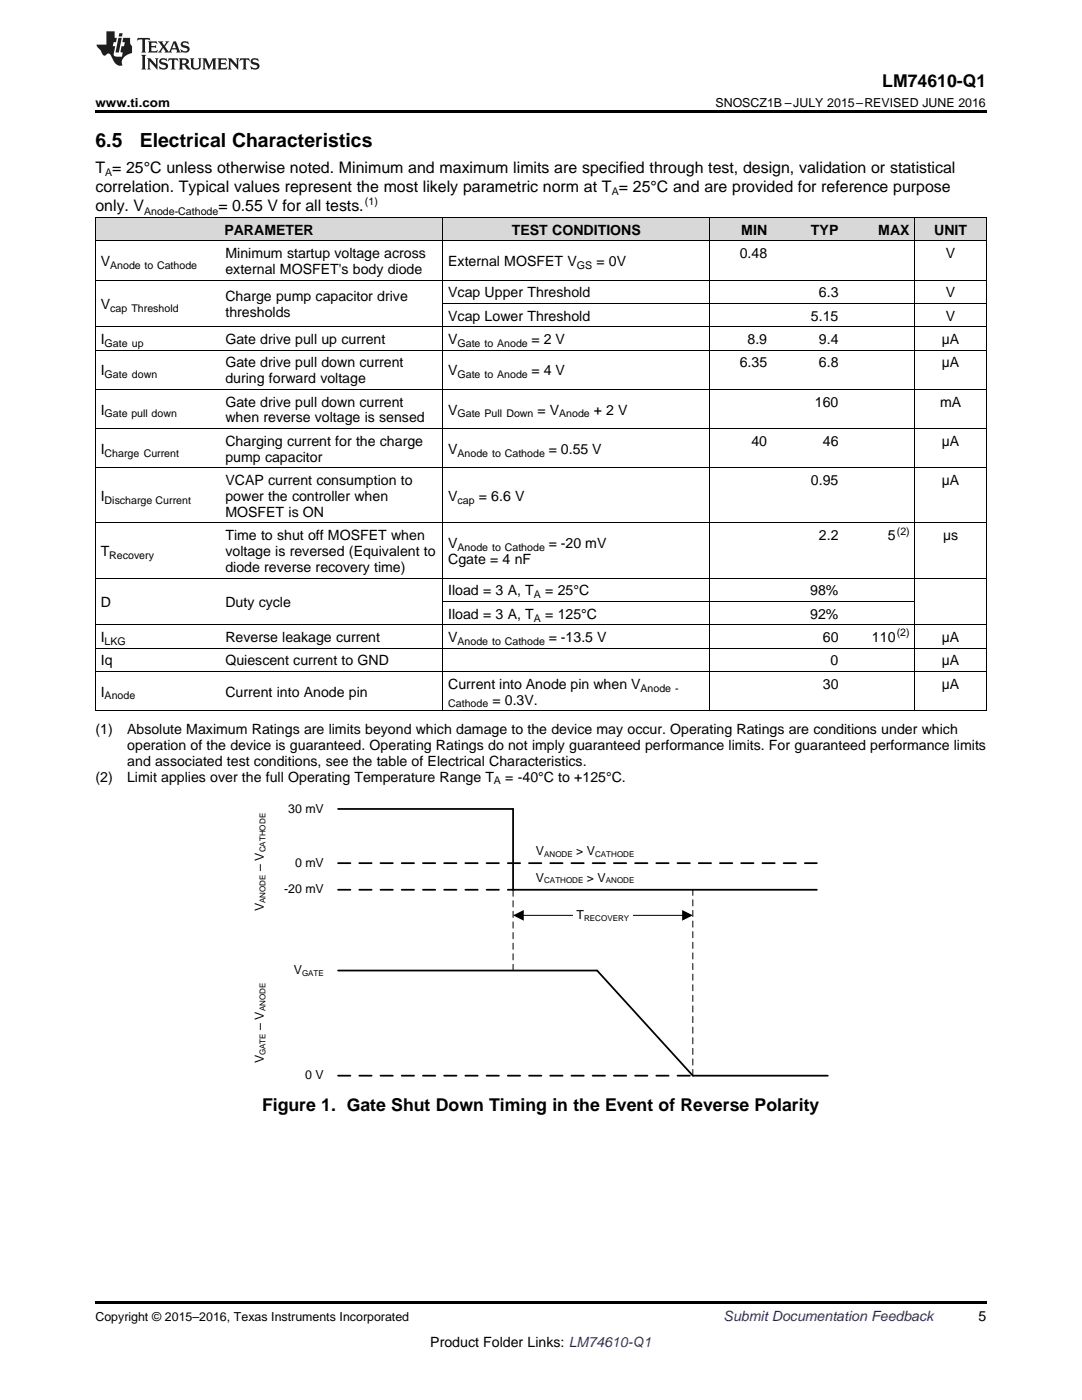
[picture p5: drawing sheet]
<svg xmlns="http://www.w3.org/2000/svg" width="216mm" height="279mm" viewBox="0 0 216 279" stroke-linecap="round" stroke-linejoin="round" font-family="sans-serif">
<defs><g id="words">
<g font-size="3.9">
<text x="19" y="29.3">6.5</text>
<text x="27.9" y="29.3">Electrical Characteristics</text>
</g>
<g font-size="3.5">
<text x="176" y="17.3">LM74610-Q1</text>
<text x="52.3" y="221.8">Figure 1. Gate Shut Down Timing in the Event of Reverse Polarity</text>
</g>
<g font-size="3.2">
<text x="19" y="34.4">T = 25°C unless otherwise noted. Minimum and maximum limits are specified through test, design, validation or statistical</text>
<text x="19" y="38.3">correlation. Typical values represent the most likely parametric norm at T = 25°C and are provided for reference purpose</text>
<text x="19" y="42.2">only. V</text>
<text x="43.6" y="42.2">= 0.55 V for all tests.</text>
</g>
<g font-size="2.8">
<text x="44.8" y="46.8">PARAMETER</text>
<text x="102.1" y="46.8">TEST CONDITIONS</text>
<text x="147.9" y="46.8">MIN</text>
<text x="161.8" y="46.8">TYP</text>
<text x="175.3" y="46.8">MAX</text>
<text x="186.4" y="46.8">UNIT</text>
<text x="20.1" y="53.1">V</text>
<text x="45" y="51.5">Minimum startup voltage across</text>
<text x="89.4" y="53.1">External MOSFET V</text>
<text x="119" y="53.1">= 0V</text>
<text x="147.6" y="51.5">0.48</text>
<text x="188.7" y="51.5">V</text>
<text x="45" y="54.7">external MOSFET's body diode</text>
<text x="89.4" y="59.3">Vcap Upper Threshold</text>
<text x="163.4" y="59.3">6.3</text>
<text x="188.7" y="59.3">V</text>
<text x="20.1" y="61.7">V</text>
<text x="45" y="60.1">Charge pump capacitor drive</text>
<text x="45" y="63.3">thresholds</text>
<text x="89.4" y="64">Vcap Lower Threshold</text>
<text x="161.8" y="64">5.15</text>
<text x="188.7" y="64">V</text>
<text x="20.1" y="68.7">I</text>
<text x="45" y="68.7">Gate drive pull up current</text>
<text x="89.4" y="68.7">V</text>
<text x="106.1" y="68.7">= 2 V</text>
<text x="149.2" y="68.7">8.9</text>
<text x="163.4" y="68.7">9.4</text>
<text x="187.9" y="68.7">µA</text>
<text x="20.1" y="74.9">I</text>
<text x="45" y="73.3">Gate drive pull down current</text>
<text x="45" y="76.5">during forward voltage</text>
<text x="89.4" y="74.9">V</text>
<text x="106.1" y="74.9">= 4 V</text>
<text x="147.6" y="73.3">6.35</text>
<text x="163.4" y="73.3">6.8</text>
<text x="187.9" y="73.3">µA</text>
<text x="20.1" y="82.7">I</text>
<text x="45" y="81.1">Gate drive pull down current</text>
<text x="89.4" y="82.7">V</text>
<text x="107.2" y="82.7">= V</text>
<text x="118.5" y="82.7">+ 2 V</text>
<text x="162.6" y="81.1">160</text>
<text x="187.6" y="81.1">mA</text>
<text x="45" y="84.3">when reverse voltage is sensed</text>
<text x="45" y="89">Charging current for the charge</text>
<text x="149.9" y="89">40</text>
<text x="164.2" y="89">46</text>
<text x="187.9" y="89">µA</text>
<text x="20.1" y="90.6">I</text>
<text x="45" y="92.1">pump capacitor</text>
<text x="89.4" y="90.6">V</text>
<text x="109.5" y="90.6">= 0.55 V</text>
<text x="20.1" y="100">I</text>
<text x="45" y="96.8">VCAP current consumption to</text>
<text x="45" y="100">power the controller when</text>
<text x="89.4" y="100">V</text>
<text x="95.5" y="100">= 6.6 V</text>
<text x="161.8" y="96.8">0.95</text>
<text x="187.9" y="96.8">µA</text>
<text x="45" y="103.2">MOSFET is ON</text>
<text x="45" y="107.8">Time to shut off MOSFET when</text>
<text x="163.4" y="107.8">2.2</text>
<text x="177.1" y="107.8">5</text>
<text x="188.2" y="107.8">µs</text>
<text x="20.1" y="111">T</text>
<text x="45" y="111">voltage is reversed (Equivalent to</text>
<text x="89.4" y="109.4">V</text>
<text x="89.4" y="112.6">Cgate = 4 nF</text>
<text x="109.5" y="109.4">= -20 mV</text>
<text x="45" y="114.2">diode reverse recovery time)</text>
<text x="89.4" y="118.8">Iload = 3 A, T</text>
<text x="108.8" y="118.8">= 25°C</text>
<text x="161.7" y="118.8">98%</text>
<text x="20.1" y="121.1">D</text>
<text x="45" y="121.1">Duty cycle</text>
<text x="89.4" y="123.5">Iload = 3 A, T</text>
<text x="108.8" y="123.5">= 125°C</text>
<text x="161.7" y="123.5">92%</text>
<text x="20.1" y="128.1">I</text>
<text x="45" y="128.1">Reverse leakage current</text>
<text x="89.4" y="128.1">V</text>
<text x="109.5" y="128.1">= -13.5 V</text>
<text x="164.2" y="128.1">60</text>
<text x="174" y="128.1">110</text>
<text x="187.9" y="128.1">µA</text>
<text x="20.1" y="132.8">Iq</text>
<text x="45" y="132.8">Quiescent current to GND</text>
<text x="89.4" y="137.4">Current into Anode pin when V</text>
<text x="164.2" y="137.4">30</text>
<text x="165.7" y="132.8">0</text>
<text x="187.9" y="132.8">µA</text>
<text x="187.9" y="137.4">µA</text>
<text x="20.1" y="139">I</text>
<text x="45" y="139">Current into Anode pin</text>
<text x="98.2" y="140.6">= 0.3V.</text>
<text x="19" y="146.5">(1)</text>
<text x="25.4" y="146.5">Absolute Maximum Ratings are limits beyond which damage to the device may occur. Operating Ratings are conditions under which</text>
<text x="25.4" y="149.6">operation of the device is guaranteed. Operating Ratings do not imply guaranteed performance limits. For guaranteed performance limits</text>
<text x="19" y="156">(2)</text>
<text x="25.4" y="156">Limit applies over the full Operating Temperature Range T</text>
<text x="25.4" y="152.8">and associated test conditions, see the table of Electrical Characteristics.</text>
<text x="100.8" y="156">= -40°C to +125°C.</text>
<text x="195.3" y="263.6">5</text>
<text x="85.9" y="268.9">Product Folder Links: LM74610-Q1</text>
</g>
<text font-size="2.8" fill="#0000c8" x="144.4" y="263.6">Submit Documentation Feedback</text>
<g font-size="2.5">
<text x="19" y="21.4">www.ti.com</text>
<text x="142.8" y="21.4">SNOSCZ1B –JULY 2015–REVISED JUNE 2016</text>
<text x="57.5" y="162.2">30 mV</text>
<text x="52.6" y="173.8" transform="rotate(-90 52.6 173.8)">± V</text>
<text x="58.9" y="173">0 mV</text>
<text x="106.9" y="170.6">V</text>
<text x="115" y="170.6">&gt; V</text>
<text x="56.7" y="178.3">-20 mV</text>
<text x="106.9" y="175.9">V</text>
<text x="117.1" y="175.9">&gt; V</text>
<text x="52.6" y="181.9" transform="rotate(-90 52.6 181.9)">V</text>
<text x="115.1" y="183.4">T</text>
<text x="58.6" y="194.4">V</text>
<text x="52.6" y="205.5" transform="rotate(-90 52.6 205.5)">± V</text>
<text x="52.6" y="212.2" transform="rotate(-90 52.6 212.2)">V</text>
<text x="60.9" y="215.4">0 V</text>
<text x="19" y="263.6">Copyright © 2015–2016, Texas Instruments Incorporated</text>
</g>
<g font-size="2.5" fill="#fff">
<text x="114.4" y="183.4">t</text>
<text x="125.6" y="183.4">t</text>
</g>
<g font-size="2.1">
<text x="21" y="35.1">A</text>
<text x="72.8" y="40.9">(1)</text>
<text x="122.1" y="38.9">A</text>
<text x="28.8" y="42.8">Anode-Cathode</text>
<text x="22" y="53.7">Anode to Cathode</text>
<text x="115.1" y="53.7">GS</text>
<text x="22" y="62.2">cap Threshold</text>
<text x="20.9" y="69.2">Gate up</text>
<text x="91.3" y="69.2">Gate to Anode</text>
<text x="20.9" y="75.5">Gate down</text>
<text x="91.3" y="75.5">Gate to Anode</text>
<text x="20.9" y="83.3">Gate pull down</text>
<text x="91.3" y="83.3">Gate Pull Down</text>
<text x="111.6" y="83.3">Anode</text>
<text x="20.9" y="91.1">Charge Current</text>
<text x="91.3" y="91.1">Anode to Cathode</text>
<text x="20.9" y="100.5">Discharge Current</text>
<text x="91.3" y="100.5">cap</text>
<text x="178.9" y="106.7">(2)</text>
<text x="21.8" y="111.5">Recovery</text>
<text x="91.3" y="110">Anode to Cathode</text>
<text x="106.5" y="119.4">A</text>
<text x="106.5" y="124">A</text>
<text x="20.9" y="128.7">LKG</text>
<text x="91.3" y="128.7">Anode to Cathode</text>
<text x="178.9" y="127">(2)</text>
<text x="20.9" y="139.6">Anode</text>
<text x="89.4" y="141.2">Cathode</text>
<text x="127.8" y="138">Anode -</text>
<text x="98.6" y="156.6">A</text>
</g>
<g font-size="1.6">
<text x="53" y="170.1" transform="rotate(-90 53 170.1)">CATHODE</text>
<text x="108.6" y="171">ANODE</text>
<text x="118.7" y="171">CATHODE</text>
<text x="108.6" y="176.3">CATHODE</text>
<text x="120.9" y="176.3">ANODE</text>
<text x="53" y="180.2" transform="rotate(-90 53 180.2)">ANODE</text>
<text x="116.6" y="183.8">RECOVERY</text>
<text x="60.3" y="194.8">GATE</text>
<text x="53" y="201.8" transform="rotate(-90 53 201.8)">ANODE</text>
<text x="53" y="210.6" transform="rotate(-90 53 210.6)">GATE</text>
</g>
</g></defs>
<g fill="#d8d8d8">
<path d="M19 43.5h24.9v4.6h-24.9z"/>
<path d="M43.9 43.5h44.5v4.6h-44.5z"/>
<path d="M88.4 43.5h53.3v4.6h-53.3z"/>
<path d="M141.7 43.5h12.5v4.6h-12.5z"/>
<path d="M154.2 43.5h14.2v4.6h-14.2z"/>
<path d="M168.4 43.5h14.2v4.6h-14.2z"/>
<path d="M182.6 43.5h14.2v4.6h-14.2z"/>
</g>
<path d="M19 259.7h177.8v.5h-177.8z" fill="#000"/>
<path d="M67.5 177.6h34.9M67.5 172.3h95.5M67.5 214.7h70.7" fill="none" stroke="#000" stroke-width=".35" stroke-dasharray="2.5 1.8"/>
<path d="M67.5 161.4h34.9v16.2h60.6M67.5 193.7h51.6l19.1 21h27" fill="none" stroke="#000" stroke-width=".35"/>
<path d="M102.4 193.7v-16.1M138.2 214.7v-37.1" fill="none" stroke="#000" stroke-width=".2" stroke-dasharray="1.2 .9"/>
<path d="M104.2 182.7h32.2" fill="none" stroke="#000" stroke-width=".2"/>
<path d="M102.4 182.7l2.1-1.1v2.1zM136.1 181.6l2.1 1.1-2.1 1z" fill="#000"/>
<path d="M114.4 181.2h11.9v3.1h-11.9z" fill-rule="evenodd" fill="#fff"/>
<g fill="none" stroke="#000" stroke-width=".2">
<path d="M19 55.9h177.8M19 48.1h177.8M19 43.4h177.8M19.1 43.4v98.5M88.3 43.4v98.5M141.7 43.4v98.5M182.5 43.4v98.5M196.8 43.4v98.5M19 77.7h177.8M19 69.9h177.8M19 65.2h177.8M88.4 60.6h108.4"/>
<path d="M19 93.4h177.8M19 85.5h177.8M19 115.4h177.8M19 104.4h177.8M19 134h177.8M19 129.3h177.8M19 124.7h177.8M88.4 120h94.2M19 141.8h177.8"/>
</g>
<path d="M19 22h177.8v.5h-177.8zM19 141.9h.2zM88.3 141.9h.1zM141.6 141.9h.1zM182.5 141.9h.1zM196.7 141.9h.1z" fill="#000"/>
<g fill="#231f20">
<path d="M27.5 7.6l-.1 .5 .4-.2h.6v.1v2.1l-.2 .4h1l-.3-.4v-2.1l.1-.1h.5l.5 .2-.2-.5zM29.5 8.3l.2 .3v1.5l-.2 .4h1.8l.2-.6a1.04 1.04 0 0 1-1.3 .2v-.7h.6l.3 .2v-.6l-.3 .2h-.6v-.6l.8-.1 .4 .3-.2-.5zM31.5 8.3l.9 1.1-.9 1.1h.8l-.2-.2 .5-.7 .4 .7-.2 .2h1.5l-.1-.2 .1-.4h.9l.1 .4-.2 .2h1l-.3-.3-.7-1.9h-.5l-.9 2-.8-1 .9-1h-.8l.1 .3-.3 .5-.4-.6 .2-.2zM34.7 8.6l.4 1h-.7zM36.3 8.4a.63 .63 0 0 0-.2 .7 .63 .63 0 0 0 .6 .4l.6 .2 .1 .2a.75 .75 0 0 1-.7 .4 .75 .75 0 0 1-.6-.5l.1 .7 .1-.1a1.11 1.11 0 0 0 1.5-.6 1.13 1.13 0 0 0-1.2-.8l-.1-.4a1.04 1.04 0 0 1 1.2 .2l-.2-.5-.1 .1-.5-.2zM28.2 10.9l.2 .4v2.2l-.2 .4h1l-.3-.4v-2.2l.3-.4zM29.3 11.6l.3 .4v1.5l-.3 .4h.8l-.2-.4v-1.3l1.5 1.7v-1.9l.2-.4h-.7l.2 .4v.9l-1.1-1.3zM32 11.8a.62 .62 0 0 0-.2 .7 .62 .62 0 0 0 .6 .4l.6 .1 .1 .3a.76 .76 0 0 1-.7 .3 .76 .76 0 0 1-.6-.4l.1 .7 .1-.1a1.11 1.11 0 0 0 1.5-.6 1.13 1.13 0 0 0-1.2-.8l-.1-.4a1.04 1.04 0 0 1 1.2 .2l-.2-.6-.1 .1-.5-.1zM33.7 11.6l-.2 .6a.61 .61 0 0 1 .8-.3v1.6l-.2 .4h.9l-.2-.4v-1.6a.63 .63 0 0 1 .8 .3l-.2-.6zM35.6 11.6l.3 .4v1.5l-.3 .4h1l-.2-.2v-.8l.5 .2a.76 .76 0 0 0 1.2 .7l-1-1a.58 .58 0 0 0 .6-.5 .58 .58 0 0 0-.5-.6zM36.4 11.9h.1a.45 .45 0 0 1 .5 .1 .45 .45 0 0 1 .1 .5l-.7 .2zM37.9 11.6l.2 .2a2.17 2.17 0 0 0 .3 1.9 .99 .99 0 0 0 1.6-.6v-1.1l.2-.4h-.7l.2 .2a1.92 1.92 0 0 1-.2 1.8 .6 .6 0 0 1-.9-.5v-1.1l.2-.4zM40.4 11.6l.2 .4v1.5l-.2 .4h.7l-.2-.4v-1.4l.8 1.8 .8-1.8v1.4l-.2 .4h.9l-.2-.4v-1.5l.2-.4h-.8l-.6 1.5-.6-1.5zM43.4 11.6l.2 .4v1.5l-.2 .4h1.8l.2-.6a1.04 1.04 0 0 1-1.3 .1v-.6h.5l.4 .2v-.6l-.4 .2h-.5v-.7h.8l.3 .3-.1-.6zM45.5 11.6l.2 .4v1.5l-.2 .4h.7l-.2-.4v-1.3l1.5 1.7v-1.9l.2-.4h-.7l.2 .4v.9l-1.1-1.3zM47.9 11.6l-.1 .6a.61 .61 0 0 1 .8-.3v1.6l-.3 .4h1l-.3-.4 .1-1.6a.63 .63 0 0 1 .7 .3l-.1-.6zM50.2 11.8a.62 .62 0 0 0-.2 .7 .62 .62 0 0 0 .6 .4l.6 .1 .2 .3a.76 .76 0 0 1-.8 .3 .76 .76 0 0 1-.6-.4l.1 .7 .2-.1a1.11 1.11 0 0 0 1.5-.6 1.13 1.13 0 0 0-1.3-.8l-.1-.4a1.04 1.04 0 0 1 1.2 .2l-.1-.6-.2 .1-.5-.1z"/>
<path d="M21.2 6.3v2.6h-1.9l.1 .4 .7 .9a.91 .91 0 0 0 1 .8 .56 .56 0 0 1 .5-.3 .56 .56 0 0 1 .5 .3l.4 .8a1.53 1.53 0 0 0 1.9 1.2 1.54 1.54 0 0 1 1-2.1l.9-.3v-1.4a1.52 1.52 0 0 1-.3-1.6h-1.4l-.2 .8h.5l-.2 .8h-.4l-.2 1v.2l.4 .1-.2 .8a1.93 1.93 0 0 1-1.6-.3l.3-1.8h-.5l.2-.8h.4l.2-.8h-.4v-1.3zM23.6 7.6l-.6 2.9h.7l.6-2.9zM23.8 6.6l-.1 .7h.6l.2-.7z"/>
</g>
<use href="#words"/>
</svg>
